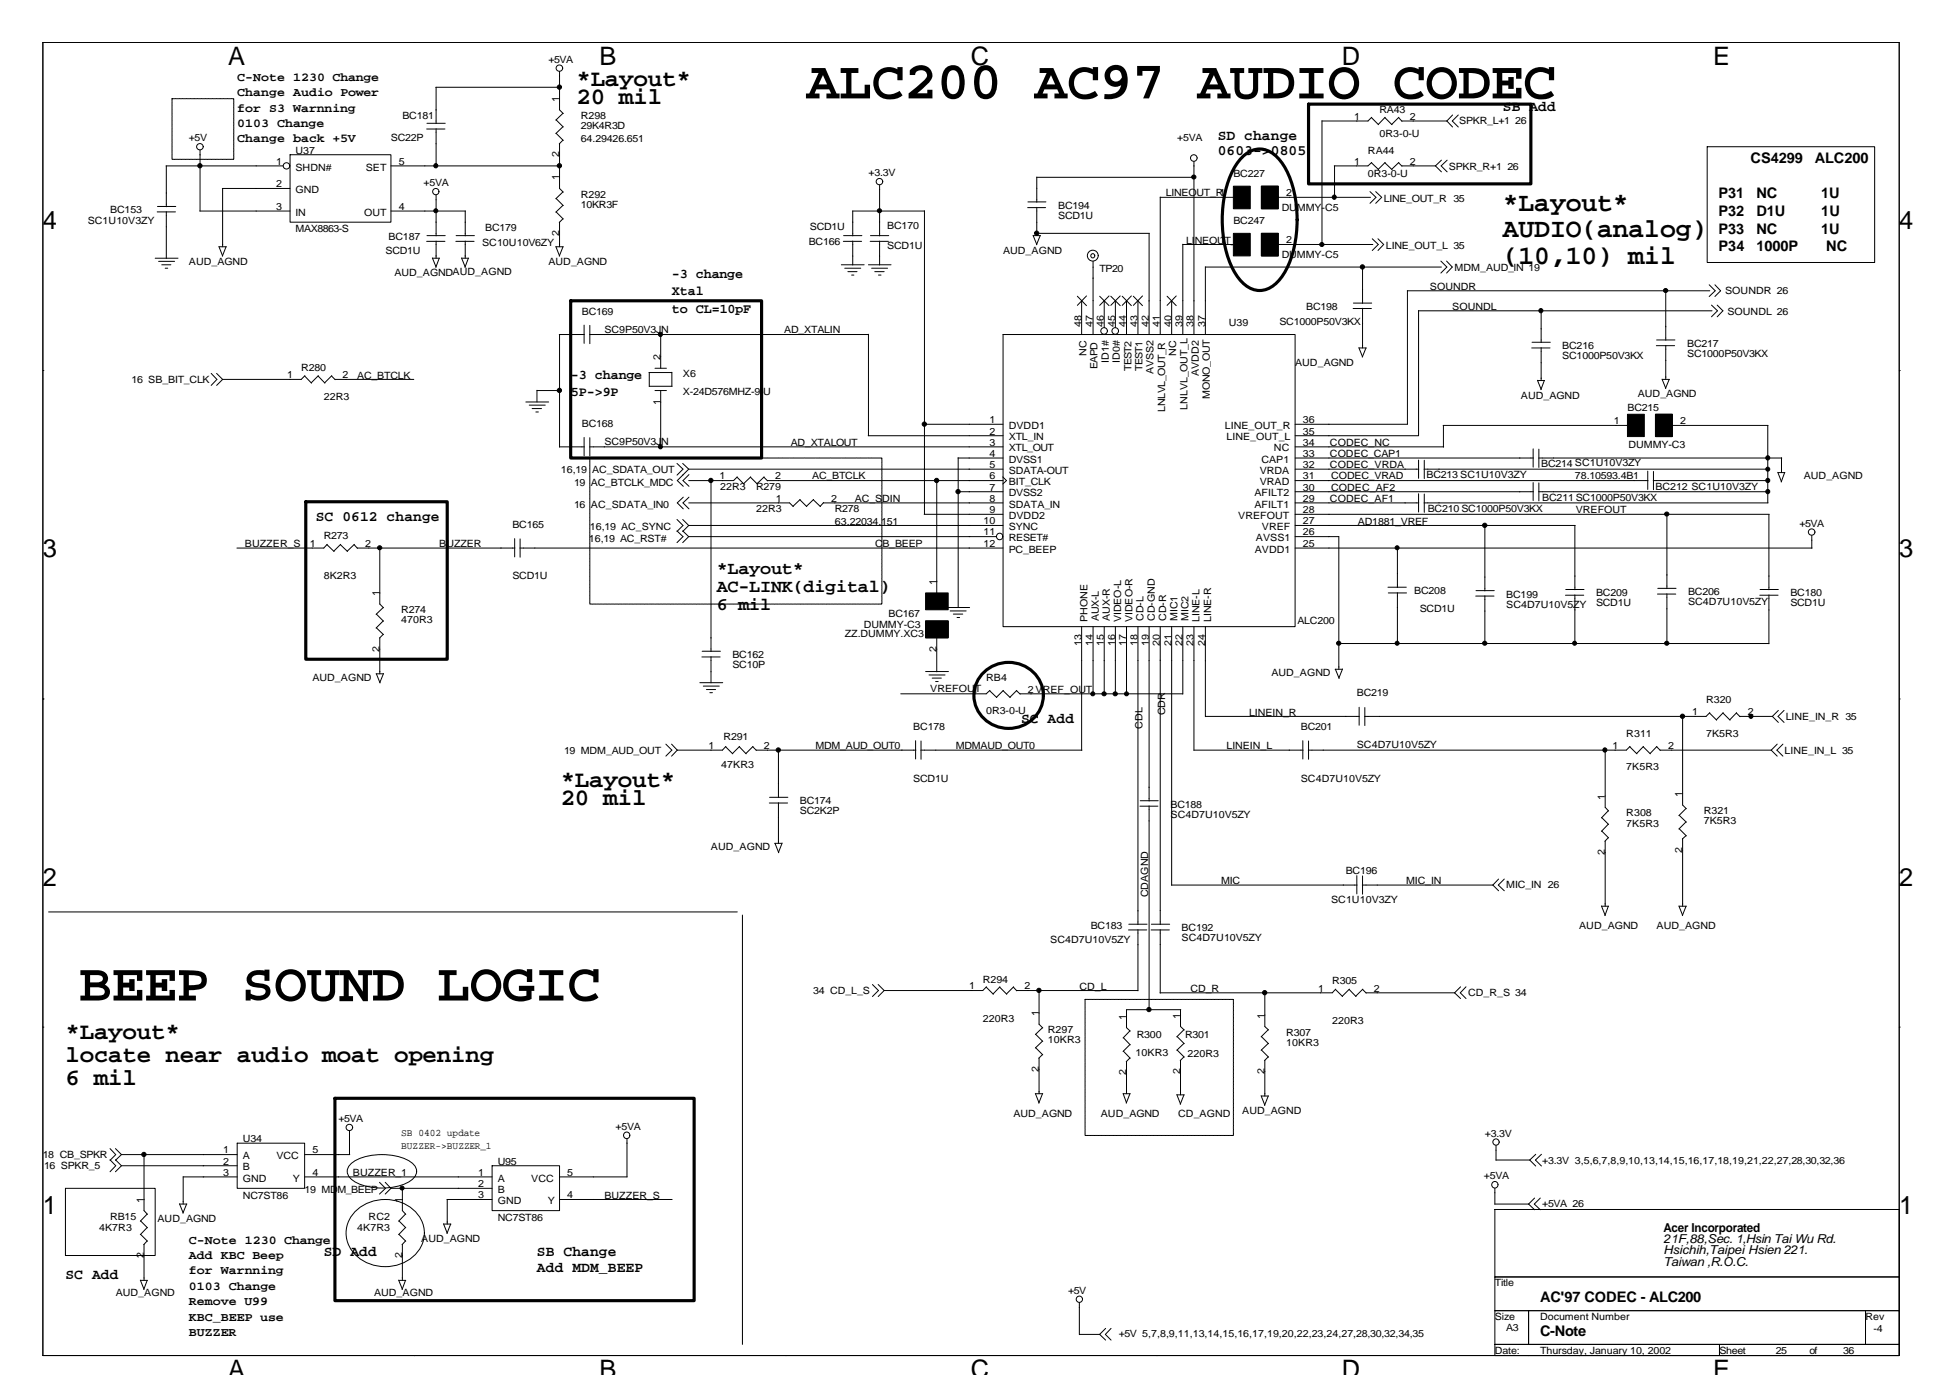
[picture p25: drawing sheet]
<svg xmlns="http://www.w3.org/2000/svg" width="287mm" height="207mm" viewBox="0 0 287 207" stroke-linecap="round" stroke-linejoin="round" font-family="sans-serif">
<defs><g id="words">
<g font-size="8">
<text x="119.5" y="14.6">ALC200 AC97 AUDIO CODEC</text>
<text x="11.7" y="148.2">BEEP SOUND LOGIC</text>
</g>
<g font-size="4">
<text x="222.6" y="31.2">*Layout*</text>
<text x="222.6" y="35.2">AUDIO(analog)</text>
<text x="222.6" y="39.1">(10,10) mil</text>
</g>
<g font-size="3.8">
<text x="33.8" y="9.7">A</text>
<text x="88.8" y="9.7">B</text>
<text x="143.8" y="9.7">C</text>
<text x="198.8" y="9.7">D</text>
<text x="253.8" y="9.7">E</text>
<text x="6.3" y="34">4</text>
<text x="281.3" y="34">4</text>
<text x="6.3" y="82.6">3</text>
<text x="281.3" y="82.6">3</text>
<text x="6.3" y="131.2">2</text>
<text x="281.3" y="131.2">2</text>
<text x="6.3" y="179.8">1</text>
<text x="281.3" y="179.8">1</text>
<text x="33.8" y="204.1">A</text>
<text x="88.8" y="204.1">B</text>
<text x="143.8" y="204.1">C</text>
<text x="198.8" y="204.1">D</text>
<text x="253.8" y="204.1">E</text>
</g>
<g font-size="3.5">
<text x="85.4" y="12.7">*Layout*</text>
<text x="85.4" y="15.4">20 mil</text>
<text x="83.1" y="116.5">*Layout*</text>
<text x="83.1" y="119.2">20 mil</text>
<text x="9.7" y="153.9">*Layout*</text>
<text x="9.7" y="157.3">locate near audio moat opening</text>
<text x="9.7" y="160.6">6 mil</text>
</g>
<g font-size="2.7">
<text x="106.2" y="85">*Layout*</text>
<text x="106.2" y="87.7">AC-LINK(digital)</text>
<text x="106.2" y="90.4">6 mil</text>
</g>
<g font-size="2.2">
<text x="222.6" y="16.4">SB Add</text>
<text x="180.4" y="20.7">SD change</text>
<text x="180.4" y="23">0603-&gt;0805</text>
<text x="254.6" y="29.4">P31</text>
<text x="259.3" y="24.1">CS4299</text>
<text x="260.2" y="29.4">NC</text>
<text x="268.8" y="24.1">ALC200</text>
<text x="269.8" y="29.4">1U</text>
<text x="254.6" y="32">P32</text>
<text x="254.6" y="34.6">P33</text>
<text x="260.2" y="32">D1U</text>
<text x="260.2" y="34.6">NC</text>
<text x="269.8" y="34.6">1U</text>
<text x="269.8" y="32">1U</text>
<text x="254.6" y="37.2">P34</text>
<text x="260.2" y="37.2">1000P</text>
<text x="270.5" y="37.2">NC</text>
<text x="46.8" y="77.1">SC 0612 change</text>
<text x="151.3" y="107">SC Add</text>
<text x="9.7" y="189.4">SC Add</text>
<text x="48" y="186.1">SD Add</text>
<text x="79.5" y="186.1">SB Change</text>
<text x="79.5" y="188.3">Add MDM_BEEP</text>
<text x="228.1" y="192.8">AC'97 CODEC - ALC200</text>
<text x="228.1" y="197.8">C-Note</text>
</g>
<g font-size="2">
<text x="99.5" y="41.2">-3 change</text>
<text x="99.5" y="43.7">Xtal</text>
<text x="99.5" y="46.3">to CL=10pF</text>
<text x="84.5" y="56.2">-3 change</text>
<text x="84.5" y="58.6">5P-&gt;9P</text>
</g>
<g font-size="1.8">
<text x="35.1" y="12">C-Note 1230 Change</text>
<text x="35.1" y="14.2">Change Audio Power</text>
<text x="35.1" y="16.5">for S3 Warnning</text>
<text x="35.1" y="18.8">0103 Change</text>
<text x="35.1" y="21.1">Change back +5V</text>
<text x="28" y="184.2">C-Note 1230 Change</text>
<text x="246.4" y="182.5">Acer Incorporated</text>
<text x="246.4" y="184.1">21F,88,Sec. 1,Hsin Tai Wu Rd.</text>
<text x="246.4" y="185.8">Hsichih,Taipei Hsien 221.</text>
<text x="28" y="186.5">Add KBC Beep</text>
<text x="28" y="188.7">for Warnning</text>
<text x="28" y="191">0103 Change</text>
<text x="246.4" y="187.4">Taiwan ,R.O.C.</text>
<text x="28" y="193.3">Remove U99</text>
<text x="28" y="195.6">KBC_BEEP use</text>
<text x="28" y="197.9">BUZZER</text>
</g>
<g font-size="1.5">
<text x="81.2" y="9.3">+5VA</text>
<text x="59.6" y="17.6">BC181</text>
<text x="82.8" y="15.1" transform="rotate(-90 82.8 15.1)">1</text>
<text x="86" y="17.6">R298</text>
<text x="200.6" y="17.8">1</text>
<text x="204.3" y="16.8">RA43</text>
<text x="208.8" y="17.8">2</text>
<text x="28" y="20.9">+5V</text>
<text x="43.8" y="22.8">U37</text>
<text x="57.9" y="20.9">SC22P</text>
<text x="82.8" y="23.3" transform="rotate(-90 82.8 23.3)">2</text>
<text x="86" y="19.1">29K4R3D</text>
<text x="86" y="21.1">64.29426.651</text>
<text x="174.4" y="20.9">+5VA</text>
<text x="202.6" y="22.8">RA44</text>
<text x="204.3" y="20.3">0R3-0-U</text>
<text x="216.2" y="18.4">SPKR_L+1</text>
<text x="224.5" y="18.4">26</text>
<text x="40.9" y="24.4">1</text>
<text x="40.9" y="27.7">2</text>
<text x="43.8" y="25.3">SHDN#</text>
<text x="43.8" y="28.6">GND</text>
<text x="54.2" y="25.3">SET</text>
<text x="59.1" y="24.4">5</text>
<text x="62.7" y="27.6">+5VA</text>
<text x="82.8" y="26.7" transform="rotate(-90 82.8 26.7)">1</text>
<text x="86" y="29.3">R292</text>
<text x="128.7" y="26.1">+3.3V</text>
<text x="172.7" y="29.1">LINEOUT_R1</text>
<text x="182.7" y="26.3">BC227</text>
<text x="190.5" y="29.1">2</text>
<text x="200.6" y="24.4">1</text>
<text x="202.6" y="26.3">0R3-0-U</text>
<text x="205" y="29.9">LINE_OUT_R 35</text>
<text x="208.8" y="24.4">2</text>
<text x="214.6" y="25.1">SPKR_R+1</text>
<text x="223.3" y="25.1">26</text>
<text x="13" y="33.2">SC1U10V3ZY</text>
<text x="16.3" y="31.6">BC153</text>
<text x="40.9" y="31.1">3</text>
<text x="43.8" y="34.4">MAX8863-S</text>
<text x="43.8" y="31.9">IN</text>
<text x="53.9" y="31.9">OUT</text>
<text x="57.6" y="35.6">BC187</text>
<text x="59.1" y="31.1">4</text>
<text x="71.9" y="34.3">BC179</text>
<text x="82.8" y="34.9" transform="rotate(-90 82.8 34.9)">2</text>
<text x="86" y="30.7">10KR3F</text>
<text x="120" y="34.1">SCD1U</text>
<text x="131.4" y="33.9">BC170</text>
<text x="156.8" y="30.9">BC194</text>
<text x="156.8" y="32.4">SCD1U</text>
<text x="182.7" y="33.2">BC247</text>
<text x="189.9" y="31.3">DUMMY-C5</text>
<text x="28" y="39.3">AUD_AGND</text>
<text x="57.1" y="37.6">SCD1U</text>
<text x="58.4" y="40.9">AUD_AGNDAUD_AGND</text>
<text x="71.4" y="36.4">SC10U10V6ZY</text>
<text x="81.2" y="39.3">AUD_AGND</text>
<text x="119.8" y="36.3">BC166</text>
<text x="131.4" y="36.9">SCD1U</text>
<text x="148.6" y="37.6">AUD_AGND</text>
<text x="162.9" y="40.2">TP20</text>
<text x="175.7" y="36.1">LINEOUT_L</text>
<text x="180.6" y="36">1</text>
<text x="189.9" y="38.2">DUMMY-C5</text>
<text x="190.5" y="36">2</text>
<text x="205.3" y="36.9">LINE_OUT_L 35</text>
<text x="215.5" y="40.1">MDM_AUD_IN 19</text>
<text x="86.2" y="46.6">BC169</text>
<text x="193.5" y="45.9">BC198</text>
<text x="211.8" y="42.9">SOUNDR</text>
<text x="215.1" y="45.9">SOUNDL</text>
<text x="255.6" y="43.6">SOUNDR 26</text>
<text x="255.9" y="46.6">SOUNDL 26</text>
<text x="89.5" y="49.2">SC9P50V3JN</text>
<text x="97.8" y="53.4" transform="rotate(-90 97.8 53.4)">2</text>
<text x="116.2" y="49.4">AD_XTALIN</text>
<text x="160.2" y="48.4" transform="rotate(-90 160.2 48.4)">48</text>
<text x="161" y="52.7" transform="rotate(-90 161 52.7)">NC</text>
<text x="161.9" y="48.4" transform="rotate(-90 161.9 48.4)">47</text>
<text x="163.5" y="48.4" transform="rotate(-90 163.5 48.4)">46</text>
<text x="164.3" y="53.7" transform="rotate(-90 164.3 53.7)">ID1#</text>
<text x="165.2" y="48.4" transform="rotate(-90 165.2 48.4)">45</text>
<text x="165.9" y="53.7" transform="rotate(-90 165.9 53.7)">ID0#</text>
<text x="166.8" y="48.4" transform="rotate(-90 166.8 48.4)">44</text>
<text x="168.5" y="48.4" transform="rotate(-90 168.5 48.4)">43</text>
<text x="170.2" y="48.4" transform="rotate(-90 170.2 48.4)">42</text>
<text x="171.8" y="48.4" transform="rotate(-90 171.8 48.4)">41</text>
<text x="173.5" y="48.4" transform="rotate(-90 173.5 48.4)">40</text>
<text x="174.2" y="52.7" transform="rotate(-90 174.2 52.7)">NC</text>
<text x="175.2" y="48.4" transform="rotate(-90 175.2 48.4)">39</text>
<text x="176.8" y="48.4" transform="rotate(-90 176.8 48.4)">38</text>
<text x="178.5" y="48.4" transform="rotate(-90 178.5 48.4)">37</text>
<text x="182" y="48.2">U39</text>
<text x="189.5" y="48.1">SC1000P50V3KX</text>
<text x="231.4" y="51.7">BC216</text>
<text x="231.4" y="53.2">SC1000P50V3KX</text>
<text x="249.9" y="51.4">BC217</text>
<text x="249.9" y="52.9">SC1000P50V3KX</text>
<text x="19.5" y="56.7">16 SB_BIT_CLK</text>
<text x="42.5" y="56">1</text>
<text x="44.6" y="54.9">R280</text>
<text x="48" y="59.2">22R3</text>
<text x="50.8" y="56">2</text>
<text x="52.9" y="56.1">AC_BTCLK</text>
<text x="97.8" y="59.9" transform="rotate(-90 97.8 59.9)">1</text>
<text x="101.2" y="55.9">X6</text>
<text x="101.2" y="58.6">X-24D576MHZ-9-U</text>
<text x="162.6" y="54.7" transform="rotate(-90 162.6 54.7)">EAPD</text>
<text x="167.6" y="55" transform="rotate(-90 167.6 55)">TEST2</text>
<text x="169.2" y="55" transform="rotate(-90 169.2 55)">TEST1</text>
<text x="170.9" y="55.3" transform="rotate(-90 170.9 55.3)">AVSS2</text>
<text x="177.6" y="55.7" transform="rotate(-90 177.6 55.7)">AVDD2</text>
<text x="179.2" y="59" transform="rotate(-90 179.2 59)">MONO_OUT</text>
<text x="191.9" y="54.2">AUD_AGND</text>
<text x="225.3" y="59">AUD_AGND</text>
<text x="242.6" y="58.7">AUD_AGND</text>
<text x="86.2" y="63.2">BC168</text>
<text x="89.5" y="65.9">SC9P50V3JN</text>
<text x="146.6" y="62.7">1</text>
<text x="146.6" y="64.4">2</text>
<text x="149.4" y="63.5">DVDD1</text>
<text x="149.4" y="65.2">XTL_IN</text>
<text x="172.6" y="61" transform="rotate(-90 172.6 61)">LNLVL_OUT_R</text>
<text x="175.9" y="60.7" transform="rotate(-90 175.9 60.7)">LNLVL_OUT_L</text>
<text x="181.4" y="63.5">LINE_OUT_R</text>
<text x="181.7" y="65.2">LINE_OUT_L</text>
<text x="193" y="64.4">35</text>
<text x="193" y="62.7">36</text>
<text x="239.1" y="62.8">1</text>
<text x="241.1" y="60.9">BC215</text>
<text x="248.9" y="62.8">2</text>
<text x="83.1" y="70">16,19</text>
<text x="87.7" y="70">AC_SDATA_OUT</text>
<text x="106.6" y="71">1</text>
<text x="114.8" y="71">2</text>
<text x="117.1" y="66">AD_XTALOUT</text>
<text x="120.3" y="71">AC_BTCLK</text>
<text x="146.6" y="66">3</text>
<text x="146.6" y="67.7">4</text>
<text x="146.6" y="69.3">5</text>
<text x="146.6" y="71">6</text>
<text x="149.4" y="66.9">XTL_OUT</text>
<text x="149.4" y="68.5">DVSS1</text>
<text x="149.4" y="70.2">SDATA-OUT</text>
<text x="149.4" y="71.9">BIT_CLK</text>
<text x="186.6" y="70.2">VRDA</text>
<text x="186.6" y="71.9">VRAD</text>
<text x="186.9" y="68.5">CAP1</text>
<text x="188.7" y="66.9">NC</text>
<text x="193" y="66">34</text>
<text x="193" y="67.7">33</text>
<text x="193" y="69.3">32</text>
<text x="193" y="71">31</text>
<text x="197" y="67.7">CODEC_CAP1</text>
<text x="197" y="66">CODEC_NC</text>
<text x="197" y="69.4">CODEC_VRDA</text>
<text x="197.2" y="71">CODEC_VRAD</text>
<text x="211.3" y="70.8">BC213 SC1U10V3ZY</text>
<text x="228.3" y="69.2">BC214 SC1U10V3ZY</text>
<text x="233.3" y="71">78.10593.4B1</text>
<text x="241.3" y="66.4">DUMMY-C3</text>
<text x="267.2" y="71">AUD_AGND</text>
<text x="85" y="72">19</text>
<text x="85" y="75.2">16</text>
<text x="87.5" y="72">AC_BTCLK_MDC</text>
<text x="87.5" y="75.2">AC_SDATA_IN0</text>
<text x="106.7" y="72.5">22R3</text>
<text x="112" y="75.8">22R3</text>
<text x="112" y="72.5">R279</text>
<text x="114.9" y="74.3">1</text>
<text x="123.1" y="74.3">2</text>
<text x="123.7" y="75.8">R278</text>
<text x="123.7" y="77.8">63.22034.151</text>
<text x="126.6" y="74.4">AC_SDIN</text>
<text x="145.7" y="77.7">10</text>
<text x="146.6" y="72.7">7</text>
<text x="146.6" y="74.3">8</text>
<text x="146.6" y="76">9</text>
<text x="149.4" y="73.5">DVSS2</text>
<text x="149.4" y="75.2">SDATA_IN</text>
<text x="149.4" y="76.8">DVDD2</text>
<text x="183.4" y="76.8">VREFOUT</text>
<text x="185.8" y="73.5">AFILT2</text>
<text x="185.8" y="75.2">AFILT1</text>
<text x="193" y="77.7">27</text>
<text x="193" y="72.7">30</text>
<text x="193" y="74.3">29</text>
<text x="193" y="76">28</text>
<text x="197" y="74.4">CODEC_AF1</text>
<text x="197.2" y="72.7">CODEC_AF2</text>
<text x="201.2" y="77.7">AD1881_VREF</text>
<text x="211.5" y="75.8">BC210 SC1000P50V3KX</text>
<text x="228.5" y="74.2">BC211 SC1000P50V3KX</text>
<text x="233.4" y="76">VREFOUT</text>
<text x="245.2" y="72.5">BC212 SC1U10V3ZY</text>
<text x="266.6" y="78">+5VA</text>
<text x="36.3" y="81">BUZZER_S</text>
<text x="45.9" y="81">1</text>
<text x="48" y="79.9">R273</text>
<text x="54.1" y="81">2</text>
<text x="65.1" y="81">BUZZER</text>
<text x="75.9" y="78.2">BC165</text>
<text x="87.2" y="80.3">16,19 AC_RST#</text>
<text x="87.4" y="78.5">16,19 AC_SYNC</text>
<text x="129.6" y="81">CB_BEEP</text>
<text x="145.7" y="79.3">11</text>
<text x="145.7" y="81">12</text>
<text x="149.4" y="78.5">SYNC</text>
<text x="149.4" y="80.2">RESET#</text>
<text x="149.4" y="81.8">PC_BEEP</text>
<text x="185.9" y="81.8">AVDD1</text>
<text x="186.1" y="80.2">AVSS1</text>
<text x="186.9" y="78.5">VREF</text>
<text x="193" y="79.3">26</text>
<text x="193" y="81">25</text>
<text x="48" y="85.8">8K2R3</text>
<text x="56.2" y="88.3" transform="rotate(-90 56.2 88.3)">1</text>
<text x="75.9" y="85.8">SCD1U</text>
<text x="138.7" y="86.6" transform="rotate(-90 138.7 86.6)">1</text>
<text x="209.5" y="88">BC208</text>
<text x="223.1" y="88.5">BC199</text>
<text x="223.1" y="90">SC4D7U10V5ZY</text>
<text x="236.4" y="88.3">BC209</text>
<text x="236.4" y="89.8">SCD1U</text>
<text x="250.1" y="88.2">BC206</text>
<text x="250.1" y="89.6">SC4D7U10V5ZY</text>
<text x="265.2" y="88.3">BC180</text>
<text x="265.2" y="89.8">SCD1U</text>
<text x="59.4" y="90.8">R274</text>
<text x="59.4" y="92.3">470R3</text>
<text x="125.1" y="94.3">ZZ.DUMMY.XC3</text>
<text x="128" y="93">DUMMY-C3</text>
<text x="131.6" y="91.3">BC167</text>
<text x="160.2" y="95.7" transform="rotate(-90 160.2 95.7)">13</text>
<text x="161.1" y="92.1" transform="rotate(-90 161.1 92.1)">PHONE</text>
<text x="161.9" y="95.7" transform="rotate(-90 161.9 95.7)">14</text>
<text x="162.8" y="92" transform="rotate(-90 162.8 92)">AUX-L</text>
<text x="163.5" y="95.7" transform="rotate(-90 163.5 95.7)">15</text>
<text x="164.4" y="92" transform="rotate(-90 164.4 92)">AUX-R</text>
<text x="165.2" y="95.7" transform="rotate(-90 165.2 95.7)">16</text>
<text x="166.1" y="92.1" transform="rotate(-90 166.1 92.1)">VIDEO-L</text>
<text x="166.8" y="95.7" transform="rotate(-90 166.8 95.7)">17</text>
<text x="167.8" y="92.1" transform="rotate(-90 167.8 92.1)">VIDEO-R</text>
<text x="168.5" y="95.7" transform="rotate(-90 168.5 95.7)">18</text>
<text x="169.4" y="92" transform="rotate(-90 169.4 92)">CD-L</text>
<text x="170.2" y="95.7" transform="rotate(-90 170.2 95.7)">19</text>
<text x="171.1" y="92" transform="rotate(-90 171.1 92)">CD-GND</text>
<text x="171.8" y="95.7" transform="rotate(-90 171.8 95.7)">20</text>
<text x="172.8" y="92" transform="rotate(-90 172.8 92)">CD-R</text>
<text x="173.5" y="95.7" transform="rotate(-90 173.5 95.7)">21</text>
<text x="174.4" y="92" transform="rotate(-90 174.4 92)">MIC1</text>
<text x="175.2" y="95.7" transform="rotate(-90 175.2 95.7)">22</text>
<text x="176.1" y="92" transform="rotate(-90 176.1 92)">MIC2</text>
<text x="176.8" y="95.7" transform="rotate(-90 176.8 95.7)">23</text>
<text x="177.7" y="92.1" transform="rotate(-90 177.7 92.1)">LINE-L</text>
<text x="178.5" y="95.7" transform="rotate(-90 178.5 95.7)">24</text>
<text x="179.4" y="92.1" transform="rotate(-90 179.4 92.1)">LINE-R</text>
<text x="192.2" y="92.5">ALC200</text>
<text x="210.3" y="90.6">SCD1U</text>
<text x="46.3" y="100.8">AUD_AGND</text>
<text x="56.2" y="96.5" transform="rotate(-90 56.2 96.5)">2</text>
<text x="108.5" y="97.5">BC162</text>
<text x="108.5" y="99">SC10P</text>
<text x="138.7" y="96.5" transform="rotate(-90 138.7 96.5)">2</text>
<text x="146.1" y="100.8">RB4</text>
<text x="188.3" y="100.1">AUD_AGND</text>
<text x="137.8" y="102.5">VREFOU1T</text>
<text x="146.1" y="105.8">0R3-0-U</text>
<text x="152.3" y="102.6">2 VREF_OUT</text>
<text x="169.2" y="107.9" transform="rotate(-90 169.2 107.9)">CDL</text>
<text x="172.6" y="105.9" transform="rotate(-90 172.6 105.9)">CDR</text>
<text x="185" y="106">LINEIN_R</text>
<text x="201" y="103.1">BC219</text>
<text x="250.7" y="105.9">1</text>
<text x="252.7" y="104.1">R320</text>
<text x="258.9" y="105.9">2</text>
<text x="264.5" y="106.6">LINE_IN_R 35</text>
<text x="83.6" y="111.6">19 MDM_AUD_OUT</text>
<text x="104.9" y="110.9">1</text>
<text x="106.8" y="113.8">47KR3</text>
<text x="107.2" y="109.6">R291</text>
<text x="113.2" y="110.9">2</text>
<text x="120.8" y="111">MDM_AUD_OUT0</text>
<text x="135.3" y="108.1">BC178</text>
<text x="141.6" y="111">MDMAUD_OUT0</text>
<text x="181.7" y="111">LINEIN_L</text>
<text x="192.7" y="108.1">BC201</text>
<text x="201" y="110.8">SC4D7U10V5ZY</text>
<text x="238.9" y="110.9">1</text>
<text x="240.9" y="109.1">R311</text>
<text x="247.1" y="110.9">2</text>
<text x="252.7" y="109.1">7K5R3</text>
<text x="264.4" y="111.6">LINE_IN_L 35</text>
<text x="118.5" y="119.1">BC174</text>
<text x="135.3" y="115.8">SCD1U</text>
<text x="173.4" y="119.6">BC188</text>
<text x="192.7" y="115.8">SC4D7U10V5ZY</text>
<text x="237.7" y="118.4" transform="rotate(-90 237.7 118.4)">1</text>
<text x="240.9" y="114.1">7K5R3</text>
<text x="249.2" y="118.1" transform="rotate(-90 249.2 118.1)">1</text>
<text x="105.3" y="125.9">AUD_AGND</text>
<text x="118.5" y="120.6">SC2K2P</text>
<text x="173.4" y="121.1">SC4D7U10V5ZY</text>
<text x="240.9" y="120.9">R308</text>
<text x="240.9" y="122.4">7K5R3</text>
<text x="252.4" y="120.6">R321</text>
<text x="252.4" y="122.1">7K5R3</text>
<text x="180.9" y="130.9">MIC</text>
<text x="199.3" y="129.4">BC196</text>
<text x="208.3" y="130.9">MIC_IN</text>
<text x="223.1" y="131.6">MIC_IN 26</text>
<text x="237.7" y="126.6" transform="rotate(-90 237.7 126.6)">2</text>
<text x="249.2" y="126.3" transform="rotate(-90 249.2 126.3)">2</text>
<text x="161.6" y="137.6">BC183</text>
<text x="170.1" y="132.9" transform="rotate(-90 170.1 132.9)">CDAGND</text>
<text x="175" y="137.9">BC192</text>
<text x="197.2" y="133.7">SC1U10V3ZY</text>
<text x="233.9" y="137.6">AUD_AGND</text>
<text x="245.4" y="137.6">AUD_AGND</text>
<text x="155.6" y="139.7">SC4D7U10V5ZY</text>
<text x="175" y="139.4">SC4D7U10V5ZY</text>
<text x="120.5" y="147.2">34 CD_L_S</text>
<text x="143.6" y="146.5">1</text>
<text x="145.6" y="145.6">R294</text>
<text x="151.8" y="146.5">2</text>
<text x="159.9" y="146.6">CD_L</text>
<text x="176.4" y="146.9">CD_R</text>
<text x="195.3" y="146.9">1</text>
<text x="197.4" y="145.7">R305</text>
<text x="203.5" y="146.9">2</text>
<text x="217.5" y="147.5">CD_R_S 34</text>
<text x="145.6" y="151.4">220R3</text>
<text x="153.9" y="150.5" transform="rotate(-90 153.9 150.5)">1</text>
<text x="155.2" y="153">R297</text>
<text x="155.2" y="154.5">10KR3</text>
<text x="166.8" y="151" transform="rotate(-90 166.8 151)">1</text>
<text x="168.4" y="153.7">R300</text>
<text x="174.8" y="150.8" transform="rotate(-90 174.8 150.8)">1</text>
<text x="175.6" y="153.7">R301</text>
<text x="187.3" y="150.8" transform="rotate(-90 187.3 150.8)">1</text>
<text x="190.5" y="153.4">R307</text>
<text x="190.5" y="154.9">10KR3</text>
<text x="197.4" y="151.7">220R3</text>
<text x="153.9" y="158.7" transform="rotate(-90 153.9 158.7)">2</text>
<text x="166.8" y="159.2" transform="rotate(-90 166.8 159.2)">2</text>
<text x="168.2" y="156.4">10KR3</text>
<text x="174.8" y="159.1" transform="rotate(-90 174.8 159.1)">2</text>
<text x="175.9" y="156.5">220R3</text>
<text x="187.3" y="159.1" transform="rotate(-90 187.3 159.1)">2</text>
<text x="50.1" y="166.2">+5VA</text>
<text x="91.2" y="167.4">+5VA</text>
<text x="150.1" y="165.4">AUD_AGND</text>
<text x="163.1" y="165.4">AUD_AGND</text>
<text x="174.5" y="165.4">CD_AGND</text>
<text x="184" y="165">AUD_AGND</text>
<text x="6.3" y="171.5">18 CB_SPKR</text>
<text x="6.5" y="173.2">16 SPKR_5</text>
<text x="33.1" y="170.8">1</text>
<text x="33.1" y="172.5">2</text>
<text x="36" y="169.2">U34</text>
<text x="36" y="171.7">A</text>
<text x="36" y="173.3">B</text>
<text x="40.9" y="171.7">VCC</text>
<text x="46.3" y="170.8">5</text>
<text x="59.4" y="168.2">SB 0402 update</text>
<text x="59.4" y="170.2">BUZZER-&gt;BUZZER_1</text>
<text x="73.7" y="172.5">U95</text>
<text x="220" y="168.3">+3.3V</text>
<text x="228.5" y="172.4">+3.3V 3,5,6,7,8,9,10,13,14,15,16,17,18,19,21,22,27,28,30,32,36</text>
<text x="21.3" y="178.2" transform="rotate(-90 21.3 178.2)">1</text>
<text x="33.1" y="174.1">3</text>
<text x="36" y="177.5">NC7ST86</text>
<text x="36" y="175">GND</text>
<text x="43.4" y="175">Y</text>
<text x="45.1" y="176.7">19 MD</text>
<text x="46.3" y="174.1">4</text>
<text x="50" y="176.7">M_BEEP</text>
<text x="52.3" y="174.2">BUZZER_1</text>
<text x="59.6" y="178.2" transform="rotate(-90 59.6 178.2)">1</text>
<text x="70.8" y="174.1">1</text>
<text x="70.8" y="175.8">2</text>
<text x="70.8" y="177.5">3</text>
<text x="73.7" y="175">A</text>
<text x="73.7" y="176.7">B</text>
<text x="73.7" y="178.3">GND</text>
<text x="78.7" y="175">VCC</text>
<text x="81.2" y="178.3">Y</text>
<text x="84" y="177.5">4</text>
<text x="84" y="174.1">5</text>
<text x="89.5" y="177.5">BUZZER_S</text>
<text x="219.8" y="174.7">+5VA</text>
<text x="228.5" y="178.8">+5VA 26</text>
<text x="14.7" y="182.3">4K7R3</text>
<text x="16.3" y="180.7">RB15</text>
<text x="23.3" y="181">AUD_AGND</text>
<text x="52.9" y="182.3">4K7R3</text>
<text x="54.6" y="180.7">RC2</text>
<text x="62.4" y="184">AUD_AGND</text>
<text x="73.7" y="180.8">NC7ST86</text>
<text x="17.1" y="192">AUD_AGND</text>
<text x="21.3" y="186.4" transform="rotate(-90 21.3 186.4)">2</text>
<text x="55.4" y="192">AUD_AGND</text>
<text x="59.6" y="186.4" transform="rotate(-90 59.6 186.4)">2</text>
<text x="158.2" y="191.7">+5V</text>
<text x="221.4" y="190.5">Title</text>
<text x="165.7" y="198">+5V 5,7,8,9,11,13,14,15,16,17,19,20,22,23,24,27,28,30,32,34,35</text>
<text x="221.4" y="195.5">Size</text>
<text x="223.1" y="197.1">A3</text>
<text x="228.1" y="195.5">Document Number</text>
<text x="276.4" y="195.5">Rev</text>
<text x="277.5" y="197.3">-4</text>
<text x="221.4" y="200.5">Date:</text>
<text x="228.1" y="200.5">Thursday, January 10, 2002</text>
<text x="254.7" y="200.5">Sheet</text>
<text x="263.1" y="200.5">25</text>
<text x="268.1" y="200.5">of</text>
<text x="273.1" y="200.5">36</text>
</g>
</g></defs>
<g fill="none" stroke="#000" stroke-width=".15">
<path d="M6.3 6.3h275v194.5h-275zM61.3 6.3h.1M63.2 19.1h2.7M63.2 18.3h2.8M64.6 12.9h18.3M64.6 12.9v5.4M64.6 19.1v5.5M82.4 17.8l1 1M82.4 19.7l1 1.1M82.9 10.6v5.7l.5 .5M83.4 16.8l-1.1 1M83.4 18.8l-1.1 1"/>
<path d="M116.3 6.3h.1M171.3 6.3h.1M195.8 17.9v18.3M203.2 17.4l1 1.1M203.2 17.4l-.6 .5h-6.8M205.1 17.4l1.1 1.1M205.2 17.4l-1 1M207.2 17.4l.5 .6M207.2 17.4l-1 1M207.6 17.9h6.8M215.2 17l-.9 .9 .9 .9M216 17l-.9 .9 .9 .9"/>
<path d="M226.3 6.3h.1M23 38.2h3.4M23.3 31.4h2.7M23.3 30.6h2.7M23.5 38.7h2.4M24 39.2h1.3M24.5 39.7h.3M24.6 24.6h17.4M24.6 24.6v6M24.6 31.3v7M29.6 31.3h13.4M29.6 22.2v9.1"/>
<path d="M32.4 36.5l.6 1.4M32.5 36.5h1M32.9 27.9h10.1M33 27.9v8.6M33.5 36.5l-.6 1.4M43 22.9h14.9v10h-14.9zM57.9 24.6h25M57.9 31.3h11.1M63.2 35.7h2.7M63.2 34.9h2.8M64.1 38.2l.5 1.4M64.1 38.2h1"/>
<path d="M64.6 28.9v6M64.6 35.7v2.5M65.1 38.2l-.5 1.4M67.5 35.7h2.7M67.6 34.9h2.7M68.4 38.2l.5 1.4M68.4 38.2h1M68.9 31.3v3.6M68.9 35.7v2.5M69.4 38.2l-.5 1.4M82.3 36.5l.6 1.4M82.4 36.5h1"/>
<path d="M82.4 29.4l1 1.1M82.4 31.4l1 1M82.9 21.3v6.6l.5 .6M82.9 32.9v3.6M83.4 36.5l-.6 1.4M83.4 20.8l-.6 .5M83.4 28.4l-1.1 1M83.4 30.4l-1.1 1M83.4 32.4l-.6 .5M124.6 39.2h3.4M124.9 35.7h2.7M125 34.9h2.7"/>
<path d="M125.1 39.7h2.4M126.3 31.3h10.6M126.3 31.3v3.6M126.3 35.7v3.6M128.7 39.2h3.3M128.9 35.7h2.7M128.9 34.9h2.8M129.1 39.7h2.4M130.3 27.4v7.5M130.3 35.7v3.6M136.9 31.2v45M152.2 30.7h2.7"/>
<path d="M152.3 29.9h2.6M153 34.9l.6 1.3M153.1 34.9h1M153.6 26.2v3.7M153.6 30.7v4.2M153.6 26.3h23.3M153.6 34.6h16.7M154.1 34.9l-.6 1.4M161.9 38.7v10.8M162.2 37.9a.3 .3 0 0 0-.5-.3 .3 .3 0 0 0 0 .5 .3 .3 0 0 0 .5-.2M170.2 34.6v14.9M171.9 29.2v20.3"/>
<path d="M171.9 29.2h10.8M175.2 36.2v13.3M175.2 36.2h7.5M176.9 23.9v25.6M177.3 23.4a.49 .49 0 0 0-.6-.5 .49 .49 0 0 0-.2 .8 .49 .49 0 0 0 .8-.1v-.2M178.6 39.5v10M178.6 39.6h34.9M189.4 29.2h13.6M189.4 36.2h14M197.7 24.6v4.7M201.8 39.6v5.3M202.9 28.4l.9 .8-.9 .9"/>
<path d="M203.2 24.1l1 1M203.2 24.1l-.6 .5h-4.9M203.3 35.4l.9 .8-.9 .9M203.8 28.4l.9 .8-.9 .9M204.1 35.4l.9 .8-.9 .9M205.1 24.1l1.1 1M205.2 24.1l-1 1M207.2 24.1l.5 .5M207.2 24.1l-1 1M207.6 24.6h5.1M213.4 38.7l.9 .9-.9 .8M213.5 23.7l-.9 .9 .9 .9"/>
<path d="M214.3 38.7l.8 .9-.8 .8M214.4 23.7l-.9 .9 .9 .9M252.9 21.7h24.8v17.2h-24.8zM6.3 54.9h.1M31.3 55.3l.8 .9-.8 .9M32.1 55.3l.9 .9-.9 .9M45.1 55.7l1 1M45.2 55.6l-.6 .6h-11.7M47.1 55.7l1 1M47.2 55.6l-1.1 1.1M49.1 55.7l.6 .5M49.1 55.6l-1 1.1"/>
<path d="M49.6 56.2h11.7M77.9 59.5h3.4M79.5 57.8h3.4M79.5 57.8v1.7M82.8 49.5h3.8M82.9 49.5v16.7M86.5 48.1v2.8M87.3 49.5h41.4M87.4 48.2v2.7M96.1 55.2h3.4M96.2 57.2h3.4M96.2 55.2v2"/>
<path d="M97 57.8h1.7M97 54.5h1.7M97.9 49.5v5M97.9 57.8v8.4M99.5 55.1v2.1M125.6 40.2h1.4M126.2 40.7h.3M128.7 49.5v15M129.6 40.2h1.4M130.1 40.7h.4M148.6 49.5h43.3v43.3h-43.3zM159.6 43.9l1.4 1.4"/>
<path d="M160.2 44.5v5M161 43.8l-1.4 1.4M162.9 43.9l1.4 1.4M163.6 44.5v4M164.3 43.8l-1.4 1.4M164.5 43.9l1.4 1.4M165.2 44.5v4M165.9 43.8l-1.4 1.4M166.2 43.9l1.4 1.4M166.9 44.5v5M167.6 43.8l-1.4 1.4M167.9 43.9l1.3 1.4"/>
<path d="M168.6 44.5v5M169.2 43.8l-1.3 1.4M172.9 43.9l1.3 1.4M173.6 44.5v5M174.2 43.8l-1.3 1.4M200.4 45.7h2.8M200.5 44.9h2.7M201.3 51.5l.5 1.3M201.3 51.5h1.1M201.8 45.6v5.9M202.4 51.5l-.6 1.4M208.5 43v19.8h-16.6"/>
<path d="M208.5 43.1h44.8M210.1 46v18.5h-18.2M210.1 46h43.5M226.9 51.5h2.7M226.9 50.7h2.8M227.8 56.3l.5 1.4M227.8 56.4h1M228.3 46v4.7M228.3 51.5v4.9M228.8 56.4l-.5 1.3M245.4 51.2h2.7M245.4 50.3h2.7"/>
<path d="M246.2 56.1l.6 1.4M246.3 56.2h1M246.8 43.1v7.3M246.8 51.2v5M247.3 56.2l-.6 1.3M253.2 42.2l.9 .9-.9 .8M253.5 45.2l.9 .8-.9 .9M254 42.2l.9 .9-.9 .8M254.4 45.2l.8 .8-.8 .9M281.3 54.9h.1M76.2 79.8v2.7M77 79.8v2.7"/>
<path d="M78.4 60h2.4M78.8 60.5h1.4M79.4 61h.4M82.9 66.2h3.7M86.5 64.8v2.7M87.3 66.2h61.3M87.4 64.8v2.7M100.3 78.6l.9 .9-.9 .9M100.3 76.9l.9 .9-.9 .9M100.3 68.6l.9 .9-.9 .9M101.1 78.6l.9 .9M101.1 76.9l.9 .9"/>
<path d="M101.1 68.6l.9 .9M101.2 73.6l-.9 .9 .9 .9M102 69.5l-1.7 1.7 .9 .8M102 79.5l-.9 .9M102 77.8l-.9 .9M102 74.5h15l.5 .5M102 69.5h46.6M102 77.8h46.6M102 79.5h45.6M102.1 70.3l-.9 .9 .9 .8M102.1 73.6l-.9 .9 .9 .9M105.3 71.2v25.3"/>
<path d="M109.2 70.7l1 1M109.2 70.6l-.5 .6h-6.7M111.2 70.7l1 1M111.2 70.6l-1 1M113.2 70.7l.5 .5M113.2 70.6l-1.1 1M113.7 71.2h34.9M118.5 74l1 1M118.5 74l-1 1M120.5 74l1 1M120.5 74l-1 1M122 74.5h26.6"/>
<path d="M122 74.4l-.5 .6M128.6 64.5h20M136.9 62.8h11.7M136.9 76.2h11.7M138.8 71.2v16.6M141.9 67.8h6.7M141.9 72.8h6.7M141.9 67.8v22.2M148.5 70.6l.6 .6-.6 .5M191.9 79.5h6.4v19.6M191.9 74.5h18.3M191.9 71.2h52.2"/>
<path d="M191.9 69.5h18.3M191.9 67.8h35.3M191.9 72.8h35.3M191.9 66.2h22M191.9 76.2h70.2M191.9 77.8h41.4M210.1 68.1v2.7M210.1 73.1v2.7M210.9 74.5h51M210.9 69.5h51M211 68.2v2.7M211 73.2v2.7"/>
<path d="M213.8 63h27.3M213.8 63v3.2M220 77.8v9.7M227.1 66.5v2.7M227.1 71.5v2.6M227.9 67.8h36M227.9 72.8h34M228 66.5v2.7M228 71.5v2.7M233.3 77.8v9.5M244.1 69.8v2.7M244.9 71.2h17"/>
<path d="M244.9 69.8v2.7M246.9 76.2v11M247.7 63h14.2M261.9 63v11.5M262 76.2v11.1M263.4 69.9l.5 1.4M263.4 70h1M263.9 67.8v2.2M264.4 70l-.5 1.4M268.4 79.3v1.9M48.4 80.7l1.1 1M48.5 80.6l-.5 .6h-12.9"/>
<path d="M50.4 80.7l1.1 1M50.5 80.6l-1.1 1M52.5 80.7l.5 .5M52.5 80.6l-1.1 1M52.9 81.2h23.4M55.7 99.8h1.1M55.8 99.8l.5 1.3M55.8 90.9l1 1.1M55.8 93l1 1M56.3 81.2v8.3l.5 .5M56.3 94.5v5.3M56.8 90l-1.1 1"/>
<path d="M56.8 92l-1.1 1M56.8 94l-.6 .5M56.8 99.8l-.5 1.3M77 81.2h71.6M104 97.3h2.7M104 96.4h2.7M105.3 97.3v3.8M137.1 99.5h3.4M137.6 100h2.4M138.8 94.5v5M140.3 90h3.3M140.8 90.5h2.3"/>
<path d="M141.2 90.9h1.4M141.8 91.5h.4M160.2 92.8v18.3M161.9 92.8v10M163.6 92.8v10M165.2 92.8v10M166.9 92.8v10M168.6 92.8v44.1M170.2 92.8v25.8M171.9 92.8v44.1M173.6 92.8v38.3M175.2 92.8v10"/>
<path d="M176.9 92.8v18.3M178.6 92.8v13.3M191.9 81.2h76.5M197.8 99.1h1M197.8 99.1l.6 1.4M198.3 95.3h63.7M198.9 99.1l-.6 1.3M205.6 87h2.7M205.7 87.8h2.7M207 81.1v5.9M207 87.8v7.5M218.6 88.3h2.7"/>
<path d="M218.7 87.5h2.7M220 88.2v7.1M231.9 88.2h2.7M231.9 87.3h2.8M233.3 88.1v7.2M245.5 88h2.7M245.6 87.1h2.7M246.9 87.9v7.4M260.7 88.2h2.7M260.7 87.3h2.7M262 88.1v7.2M6.3 103.5h.1"/>
<path d="M98.6 110.2l.9 .9-.9 .9M99.5 110.2l.8 .9M100.3 111.1l-.8 .9M103.7 101.1h3.4M104.2 101.6h2.4M104.6 102.1h1.4M105.2 102.6h.3M107.5 110.6l1 1M107.5 110.5l-.5 .6h-6.7M109.5 110.6l1 1M109.6 110.5l-1.1 1.1M111.5 110.6l.6 .5"/>
<path d="M111.5 110.5l-1 1.1M112 111.1h23.7M114 118.9h2.7M114 118.1h2.7M115.3 111.1v7M115.3 118.9v6M135.6 109.7v2.7M136.4 111.1h23.9M136.4 109.7v2.8M138.1 100.4h1.3M138.6 100.9h.4M146.6 102.3l1.1 1"/>
<path d="M146.6 102.2l-.5 .6h-12.7M148.6 102.3l1 1M148.6 102.2l-1 1.1M150.6 102.3l.5 .5M150.6 102.2l-1 1.1M151.1 102.8h24.1M168.9 119.4h2.6M168.9 118.6h2.7M170.2 119.4v30.2M176.9 111.1h16.1M178.6 106.1h22.8M193 109.7v2.7"/>
<path d="M193.8 109.7v2.8M201.3 104.7v2.7M202.2 104.8v2.7M237.8 111.1v8.5l.5 .5M241.4 110.6l1.1 1M241.5 110.5l-.6 .6h-47.1M243.4 110.6l1.1 1M243.5 110.5l-1.1 1.1M245.4 110.6l.6 .5M245.4 110.5l-1 1.1M245.9 111.1h16.5M249.3 106.1v13.1l.5 .6"/>
<path d="M249.8 119.7l-1.1 1.1M253.2 105.6l1.1 1.1M253.3 105.6l-.6 .5h-50.6M255.2 105.6l1.1 1.1M255.3 105.6l-1 1M257.2 105.6l.6 .5M257.3 105.6l-1.1 1M257.7 106.1h4.9M263.3 110.2l-.9 .9 .9 .9M263.4 105.2l-.8 .9 .8 .9M264.1 110.2l-.9 .9 .9 .9M264.3 105.2l-.9 .9 .9 .9"/>
<path d="M281.3 103.5h.1M7.2 135.1h102M110 135.5v63.6M114.8 124.9h1M114.8 124.9l.6 1.4M115.9 124.9l-.6 1.4M167.2 137.7h2.7M167.2 136.9h2.7M168.6 137.7v9M170.5 137.7h2.7M170.6 136.9h2.7M171.9 137.7v9.4"/>
<path d="M173.6 131.1h27.4M201 129.7v2.7M201.8 131.1h19.4M201.8 129.7v2.7M222 130.2l-.9 .9 .9 .8M222.8 130.2l-.8 .9 .8 .8M237.2 134.2l.6 1.4M237.3 134.2h1M237.3 121.1l1 1M237.3 123.1l1 1M237.8 124.6v9.6M238.3 134.2l-.6 1.4"/>
<path d="M238.3 120.1l-1.1 1M238.3 122.1l-1.1 1M238.3 124.1l-.6 .5M248.7 134.2l.6 1.4M248.8 134.2h1M248.8 120.7l1 1.1M248.8 122.7l1 1.1M249.3 124.2v10M249.8 134.2l-.6 1.4M249.8 121.7l-1.1 1.1M249.8 123.8l-.6 .5M6.3 152.1h.1"/>
<path d="M129.2 145.8l.9 .9-.9 .9M130.1 145.8l.9 .9M131 146.7l-.9 .9M146.1 146.2l1.1 1M146.1 146.1l-.5 .6h-14.6M148.1 146.2l1 1M148.1 146.1l-1 1.1M150.1 146.2l.5 .5M150.2 146.1l-1.1 1.1M150.6 146.7h18M153.4 153.2l1.1 1M153.4 155.2l1.1 1"/>
<path d="M153.9 146.7v5l.6 .5M153.9 156.7v5.3M154.4 152.2l-1 1M154.4 154.2l-1 1M154.4 156.2l-.5 .5M166.4 153.7l1 1M166.4 155.7l1 1M166.9 157.2v4.8M167.4 152.7l-1 1M167.4 154.7l-1 1M167.4 156.7l-.6 .5M174.4 153.5l1 1.1"/>
<path d="M174.4 155.5l1 1.1M174.9 149.5v2.5l.5 .5M174.9 157v5.2M174.9 149.5h-8v2.7l.5 .5M175.4 152.5l-1.1 1.1M175.4 154.5l-1.1 1M175.4 156.5l-.6 .6M186.9 153.5l1 1.1M186.9 155.5l1 1.1M187.4 147v5l.5 .5M187.4 157v5.3M187.9 152.5l-1.1 1.1"/>
<path d="M187.9 154.5l-1.1 1M187.9 156.5l-.6 .6M197.8 146.5l1.1 1.1M197.9 146.5l-.5 .5h-25.6M199.9 146.5l1 1.1M199.9 146.5l-1.1 1M201.8 146.5l.6 .6M201.9 146.5l-1.1 1M202.4 147h13.1M216.4 146.1l-.9 .9 .9 .9M217.2 146.1l-.9 .9 .9 .9M281.3 152.1h.1"/>
<path d="M9.7 176h13.3v9.9h-13.3zM16.3 171.8l.8 .8-.8 .9M16.3 170.1l.8 .9-.8 .8M17.1 171.8l.9 .8M17.1 170.1l.9 .9M18 172.6l-.9 .9M18 171l-.9 .8M18 171h17.1M18 172.6h17.1M21.3 171v8.3l.5 .5M21.8 179.8l-1 1.1M26.6 178.3l.5 1.3"/>
<path d="M26.6 178.3h1.1M27.1 174.3v4M27.1 174.3h8M27.6 178.3l-.5 1.4M35.1 169.3h10v6.7h-10zM45.1 171h6.7M45.1 174.3h27.8M51.8 167.5v3.5M51.8 172.5a6.7 6.7 0 0 1 4.8-1.5 6.7 6.7 0 0 1 4.7 1.5 1.47 1.47 0 0 1-.5 2.4 8.9 8.9 0 0 1-8.5 0 1.5 1.5 0 0 1-.5-2.4zM56.2 175.1l.9 .9-.9 .8M57.1 175.1l.8 .9M57.9 176l-.8 .8"/>
<path d="M57.9 176h15M59.6 176v3.3l.5 .5M60.1 179.8l-1 1.1M66.2 177.6h6.7M66.3 177.6v3.7M72.9 172.6h10v6.7h-10zM82.9 174.3h10M82.9 177.6h16.7M92.9 168.7v5.6M153.4 161.9l.5 1.4M153.4 162h1.1M154.4 162l-.5 1.4"/>
<path d="M166.4 161.9l.5 1.4M166.4 162h1M167.4 162l-.6 1.4M174.3 162.1l.6 1.4M174.4 162.2h1M175.4 162.2l-.6 1.3M186.8 162.3l.6 1.4M186.9 162.3h1M187.9 162.3l-.6 1.4M221.4 179.1h59.9v10h-59.9zM221.4 176v2.4M221.4 178.3h5.1"/>
<path d="M221.6 169.6v2.2M221.6 171.8h5.1M221.9 175.4a.47 .47 0 0 0-.6-.4 .47 .47 0 0 0-.2 .8 .47 .47 0 0 0 .7-.1l.1-.2M227.3 177.4l-.9 .9 .9 .9M227.5 171l-.9 .8 .9 .9M228.2 177.4l-.9 .9 .9 .9M228.3 171l-.8 .8 .8 .9M20.8 189.6l.5 1.3M20.8 189.6h1M20.8 180.8l1 1M20.8 182.8l1 1M21.3 184.3v5.3"/>
<path d="M21.8 189.6l-.5 1.4M21.8 181.8l-1 1.1M21.8 183.8l-.5 .5M59.1 189.6l.5 1.3M59.1 189.6h1M59.1 180.8l1 1M59.1 182.8l1 1M59.6 184.3v5.3M60.1 189.6l-.5 1.4M60.1 181.8l-1 1.1M60.1 183.8l-.5 .5M62.9 182.6a5.4 5.4 0 0 0-5.8-5 5.4 5.4 0 0 0-5.8 5 5.4 5.4 0 0 0 5.8 5 5.4 5.4 0 0 0 5.8-5"/>
<path d="M65.7 181.2l.6 1.4M65.7 181.3h1.1M66.8 181.3l-.6 1.4M159.9 192.9v4.8M159.9 197.6h3M163.8 196.7l-.9 .9 .9 .9M164.6 196.7l-.9 .9 .9 .9M221.4 189.1h59.9v5h-59.9zM221.4 194.1h5v5h-5zM221.4 199.1h33.3v1.7h-33.3zM226.4 194.1h50v5h-50zM254.7 199.1h26.6v1.7h-26.6z"/>
<path d="M276.4 194.1h4.9v5h-4.9zM61.3 200.8h.1M116.3 200.8h.1M171.3 200.8h.1M226.3 200.8h.1"/>
<circle cx="82.9" cy="10.1" r=".48"/>
<circle cx="29.6" cy="21.7" r=".48"/>
<circle cx="42.4" cy="24.6" r=".48"/>
<circle cx="64.6" cy="28.4" r=".47"/>
<circle cx="130.3" cy="26.9" r=".48"/>
<circle cx="161.9" cy="37.9" r=".8"/>
<circle cx="163.6" cy="49" r=".49"/>
<circle cx="165.2" cy="49" r=".49"/>
<circle cx="148.1" cy="79.5" r=".48"/>
<circle cx="268.4" cy="78.8" r=".48"/>
<circle cx="51.8" cy="167" r=".48"/>
<circle cx="92.8" cy="168.1" r=".48"/>
<circle cx="221.6" cy="169.1" r=".47"/>
<circle cx="159.9" cy="192.4" r=".47"/>
</g>
<path d="M25.5 14.6h9.1v9h-9.1v-9M87.4 67.8h43.2v21.7h-43.2v-21.7M160.7 148h22v20.2h-22v-20.2" fill="none" stroke="#000" stroke-width=".15" stroke-dasharray=".5 .1"/>
<path d="M193.8 15.4h33v11.8h-33zM192.2 32.5a14 14 0 0 0-2.8-9 3.5 3.5 0 0 0-5.6 0 14 14 0 0 0-2.7 9 14 14 0 0 0 2.7 9.1 3.5 3.5 0 0 0 5.6 0 14 14 0 0 0 2.8-9.1M84.5 44.5h28.3v23.3h-28.3zM45.3 74.3h21v23.3h-21zM154.6 103a5.2 5.2 0 0 0-5.2-4.9 5.2 5.2 0 0 0-5.1 4.9 5.2 5.2 0 0 0 5.1 4.9 5.2 5.2 0 0 0 5.2-4.9M49.6 162.7h53.2v29.9h-53.2z" fill="none" stroke="#000" stroke-width=".47"/>
<g fill="#000" stroke="#000" stroke-width=".15">
<path d="M182.7 27.6h2.5v3.3h-2.5zM182.7 34.6h2.5v3.3h-2.5zM186.9 27.6h2.5v3.3h-2.5zM186.9 34.6h2.5v3.3h-2.5zM241.1 61.4h2.5v3.3h-2.5zM245.2 61.4h2.5v3.3h-2.5zM137.1 87.8h3.4v2.5h-3.4zM137.1 92h3.4v2.5h-3.4z"/>
<circle cx="82.9" cy="12.9" r=".32"/>
<circle cx="29.6" cy="24.5" r=".32"/>
<circle cx="64.5" cy="24.5" r=".31"/>
<circle cx="64.6" cy="31.2" r=".3"/>
<circle cx="82.9" cy="24.5" r=".32"/>
<circle cx="130.3" cy="31.2" r=".31"/>
<circle cx="153.6" cy="34.5" r=".32"/>
<circle cx="176.9" cy="26.2" r=".31"/>
<circle cx="195.8" cy="36.2" r=".31"/>
<circle cx="197.6" cy="29.2" r=".31"/>
<circle cx="201.8" cy="39.5" r=".32"/>
<circle cx="82.9" cy="57.8" r=".32"/>
<circle cx="97.8" cy="49.5" r=".31"/>
<circle cx="228.3" cy="46" r=".31"/>
<circle cx="246.7" cy="43" r=".31"/>
<circle cx="97.8" cy="66.2" r=".31"/>
<circle cx="105.3" cy="71.2" r=".32"/>
<circle cx="136.9" cy="62.8" r=".32"/>
<circle cx="138.7" cy="71.2" r=".32"/>
<circle cx="141.9" cy="72.8" r=".32"/>
<circle cx="219.9" cy="77.8" r=".32"/>
<circle cx="246.9" cy="76.1" r=".31"/>
<circle cx="261.9" cy="71.2" r=".31"/>
<circle cx="261.9" cy="67.8" r=".31"/>
<circle cx="261.9" cy="72.8" r=".31"/>
<circle cx="261.9" cy="69.5" r=".3"/>
<circle cx="56.2" cy="81.1" r=".31"/>
<circle cx="198.3" cy="95.3" r=".31"/>
<circle cx="207" cy="95.3" r=".3"/>
<circle cx="207" cy="81.1" r=".3"/>
<circle cx="220" cy="95.3" r=".31"/>
<circle cx="233.3" cy="95.3" r=".3"/>
<circle cx="246.9" cy="95.3" r=".31"/>
<circle cx="115.3" cy="111.1" r=".32"/>
<circle cx="161.9" cy="102.8" r=".3"/>
<circle cx="163.6" cy="102.8" r=".31"/>
<circle cx="165.2" cy="102.8" r=".31"/>
<circle cx="166.9" cy="102.8" r=".3"/>
<circle cx="237.7" cy="111.1" r=".31"/>
<circle cx="249.2" cy="106.1" r=".32"/>
<circle cx="259.4" cy="106.1" r=".31"/>
<circle cx="153.9" cy="146.7" r=".32"/>
<circle cx="170.2" cy="149.5" r=".32"/>
<circle cx="187.3" cy="147" r=".32"/>
<circle cx="21.3" cy="171" r=".32"/>
<circle cx="59.6" cy="176" r=".3"/>
</g>
<use href="#words"/>
</svg>
